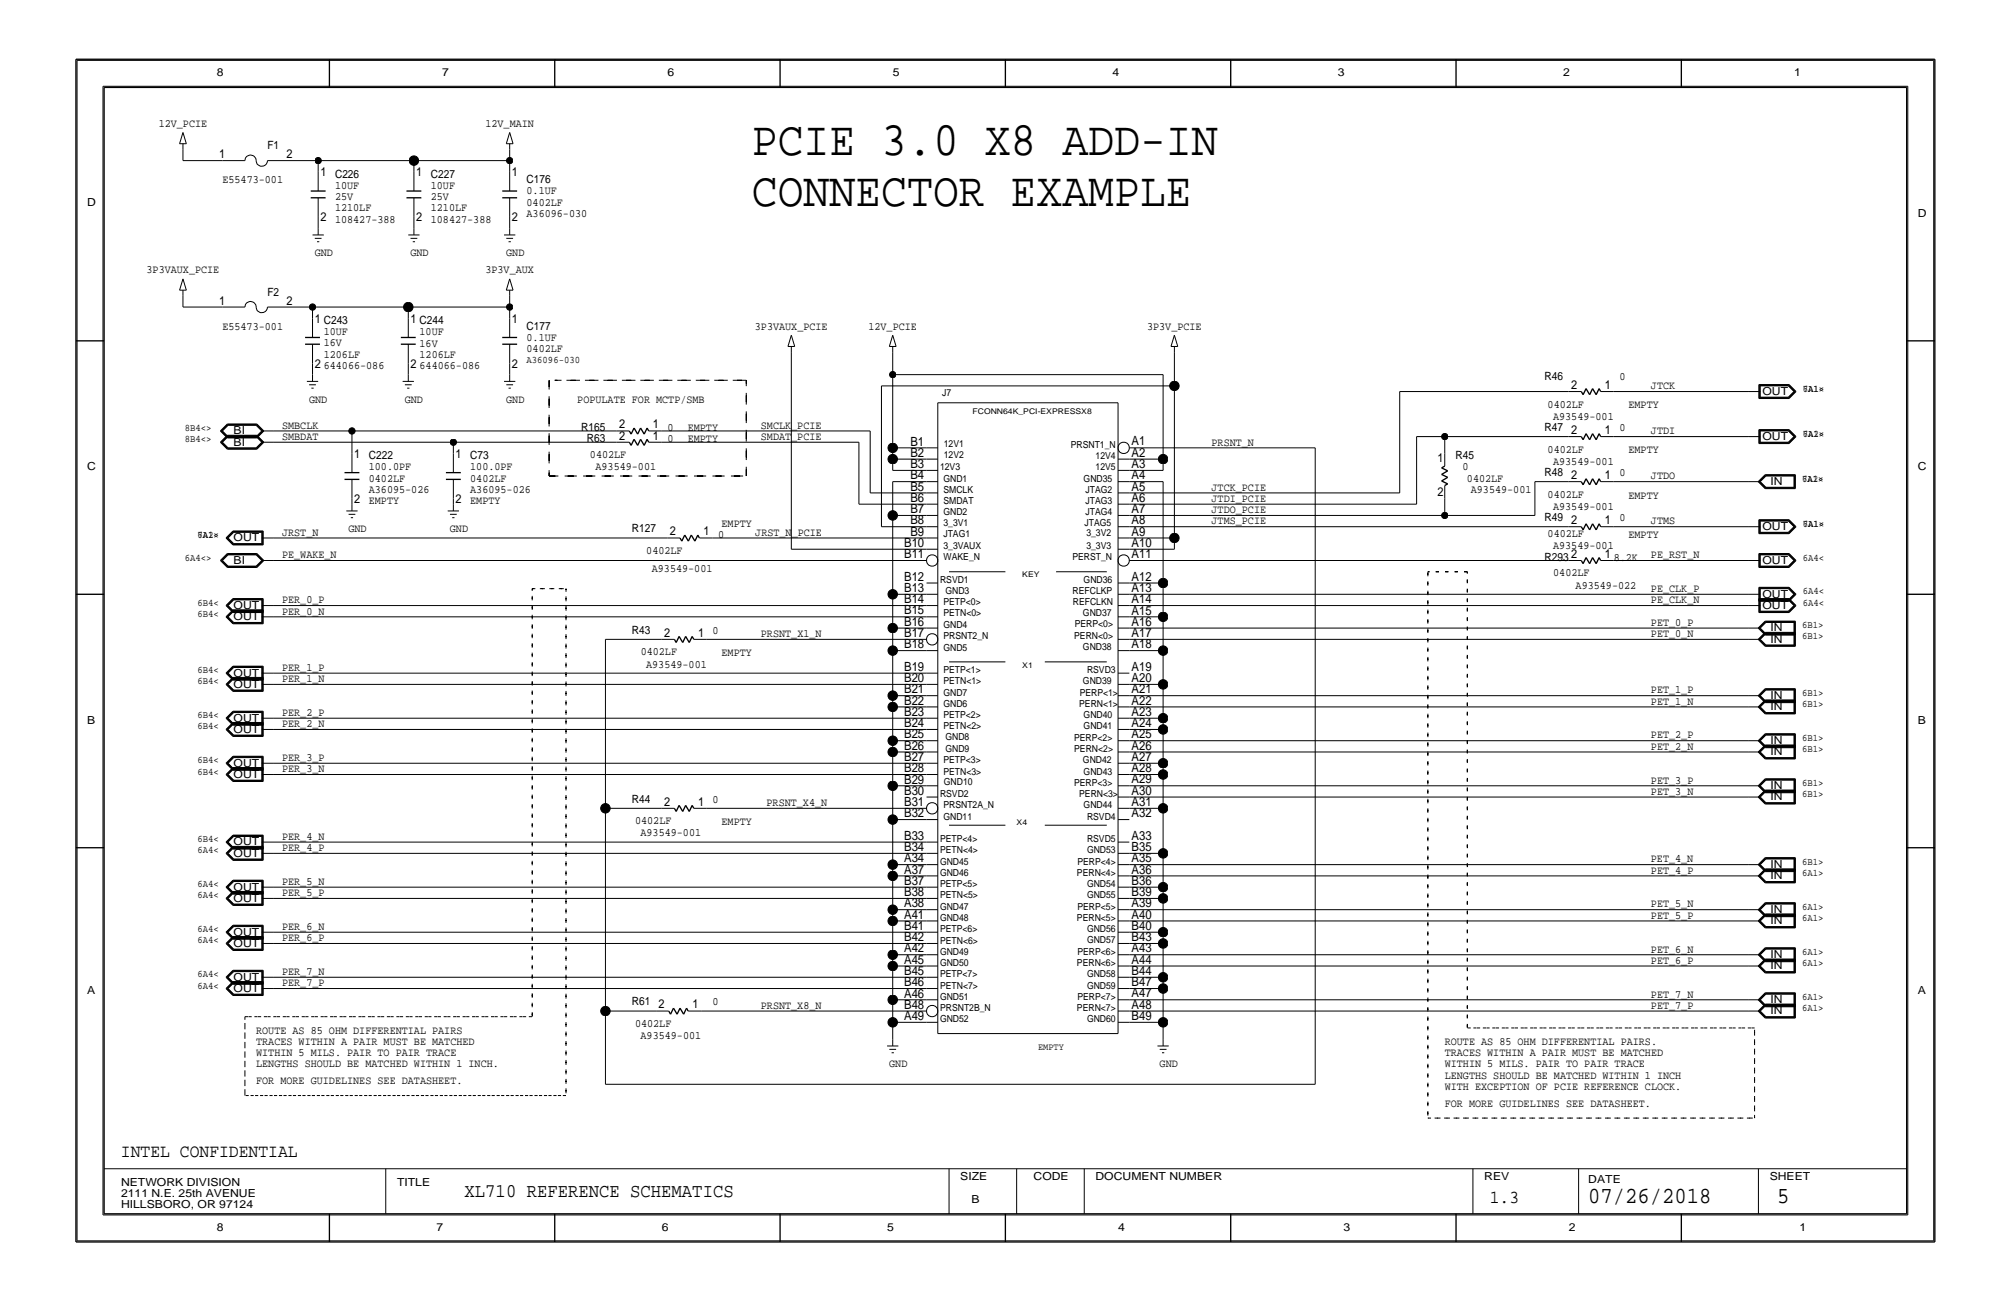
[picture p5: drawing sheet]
<svg xmlns="http://www.w3.org/2000/svg" width="432mm" height="279mm" viewBox="0 0 432 279" stroke-linecap="round" stroke-linejoin="round" font-family="sans-serif">
<defs><g id="words">
<g font-size="10.4">
<text x="161.4" y="33.3">PCIE 3.0 X8 ADD-IN</text>
<text x="161.4" y="44.2">CONNECTOR EXAMPLE</text>
</g>
<g font-size="4.9">
<text x="341" y="258.3">07/26/2018</text>
<text x="381.6" y="258.3">5</text>
</g>
<text font-size="4.2" x="99.8" y="257">XL710 REFERENCE SCHEMATICS</text>
<g font-size="3.9">
<text x="26" y="248.6">INTEL CONFIDENTIAL</text>
<text x="319.9" y="258.3">1.3</text>
</g>
<g font-size="2.7">
<text x="195.5" y="95.7">B1</text>
<text x="243" y="95.7">A1</text>
<text x="195.5" y="98.1">B2</text>
<text x="195.5" y="100.5">B3</text>
<text x="243" y="98.1">A2</text>
<text x="243" y="100.5">A3</text>
<text x="195.5" y="103">B4</text>
<text x="195.5" y="105.3">B5</text>
<text x="195.5" y="107.8">B6</text>
<text x="243" y="103">A4</text>
<text x="243" y="105.4">A5</text>
<text x="243" y="107.8">A6</text>
<text x="195.5" y="112.6">B8</text>
<text x="195.5" y="110.2">B7</text>
<text x="243" y="110.2">A7</text>
<text x="243" y="112.6">A8</text>
<text x="194.1" y="117.5">B10</text>
<text x="194.1" y="119.9">B11</text>
<text x="195.5" y="115">B9</text>
<text x="243" y="115">A9</text>
<text x="243" y="117.5">A10</text>
<text x="243" y="119.9">A11</text>
<text x="194.1" y="124.7">B12</text>
<text x="243" y="124.7">A12</text>
<text x="194.1" y="127.1">B13</text>
<text x="194.1" y="132">B15</text>
<text x="194.1" y="129.5">B14</text>
<text x="243" y="132">A15</text>
<text x="243" y="129.5">A14</text>
<text x="243" y="127.1">A13</text>
<text x="194.1" y="134.4">B16</text>
<text x="194.1" y="136.8">B17</text>
<text x="243" y="136.8">A17</text>
<text x="243" y="134.4">A16</text>
<text x="194.1" y="139.2">B18</text>
<text x="243" y="139.2">A18</text>
<text x="194.1" y="148.9">B21</text>
<text x="194.1" y="146.5">B20</text>
<text x="194.1" y="144.1">B19</text>
<text x="243" y="146.5">A20</text>
<text x="243" y="148.9">A21</text>
<text x="243" y="144">A19</text>
<text x="194.1" y="151.3">B22</text>
<text x="194.1" y="153.7">B23</text>
<text x="243" y="153.7">A23</text>
<text x="243" y="151.3">A22</text>
<text x="194.1" y="158.6">B25</text>
<text x="194.1" y="161">B26</text>
<text x="194.1" y="156.1">B24</text>
<text x="243" y="156.2">A24</text>
<text x="243" y="158.6">A25</text>
<text x="243" y="161">A26</text>
<text x="194.1" y="165.8">B28</text>
<text x="194.1" y="163.4">B27</text>
<text x="243" y="165.8">A28</text>
<text x="243" y="163.4">A27</text>
<text x="194.1" y="168.3">B29</text>
<text x="194.1" y="173.1">B31</text>
<text x="194.1" y="170.7">B30</text>
<text x="243" y="173.1">A31</text>
<text x="243" y="170.7">A30</text>
<text x="243" y="168.2">A29</text>
<text x="194.1" y="175.5">B32</text>
<text x="243" y="175.5">A32</text>
<text x="194.1" y="185.2">A34</text>
<text x="194.1" y="182.8">B34</text>
<text x="194.1" y="180.3">B33</text>
<text x="243" y="182.8">B35</text>
<text x="243" y="185.2">A35</text>
<text x="243" y="180.3">A33</text>
<text x="194.1" y="187.6">A37</text>
<text x="194.1" y="190">B37</text>
<text x="243" y="190">B36</text>
<text x="243" y="187.6">A36</text>
<text x="194.1" y="194.9">A38</text>
<text x="194.1" y="197.3">A41</text>
<text x="194.1" y="192.4">B38</text>
<text x="243" y="192.4">B39</text>
<text x="243" y="197.3">A40</text>
<text x="243" y="194.9">A39</text>
<text x="194.1" y="202.1">B42</text>
<text x="194.1" y="199.7">B41</text>
<text x="243" y="199.7">B40</text>
<text x="243" y="202.1">B43</text>
<text x="194.1" y="204.5">A42</text>
<text x="194.1" y="207">A45</text>
<text x="194.1" y="209.4">B45</text>
<text x="243" y="209.4">B44</text>
<text x="243" y="207">A44</text>
<text x="243" y="204.5">A43</text>
<text x="194.1" y="214.2">A46</text>
<text x="194.1" y="211.8">B46</text>
<text x="243" y="211.8">B47</text>
<text x="243" y="214.2">A47</text>
<text x="194.1" y="219.1">A49</text>
<text x="194.1" y="216.6">B48</text>
<text x="243" y="219.1">B49</text>
<text x="243" y="216.6">A48</text>
</g>
<g font-size="2.6">
<text x="47" y="34">1</text>
<text x="61.5" y="34">2</text>
<text x="68.8" y="37.9">1</text>
<text x="89.4" y="37.9">1</text>
<text x="109.9" y="37.9">1</text>
<text x="68.8" y="47.6">2</text>
<text x="89.4" y="47.6">2</text>
<text x="109.9" y="47.6">2</text>
<text x="47" y="65.5">1</text>
<text x="61.5" y="65.5">2</text>
<text x="67.6" y="69.3">1 C243</text>
<text x="88.2" y="69.3">1 C244</text>
<text x="109.9" y="69.3">1</text>
<text x="67.6" y="79">2</text>
<text x="88.2" y="79">2</text>
<text x="109.9" y="79">2</text>
<text x="337.4" y="83.5">2</text>
<text x="344.6" y="83.5">1</text>
<text x="132.9" y="94.4">2</text>
<text x="132.9" y="92">2</text>
<text x="140.2" y="94.4">1</text>
<text x="140.2" y="92">1</text>
<text x="337.4" y="93.2">2</text>
<text x="344.6" y="93.2">1</text>
<text x="76.1" y="98.4">1</text>
<text x="97.8" y="98.4">1</text>
<text x="308.7" y="99.2">1</text>
<text x="308.7" y="106.6">2</text>
<text x="337.4" y="102.9">2</text>
<text x="344.6" y="102.9">1</text>
<text x="76.1" y="108">2</text>
<text x="97.8" y="108">2</text>
<text x="337.4" y="112.5">2</text>
<text x="344.6" y="112.5">1</text>
<text x="143.8" y="115">2</text>
<text x="151.1" y="115">1</text>
<text x="337.4" y="119.8">2</text>
<text x="344.6" y="119.8">1</text>
<text x="142.6" y="136.7">2</text>
<text x="149.9" y="136.7">1</text>
<text x="142.6" y="173">2</text>
<text x="149.9" y="173">1</text>
<text x="141.4" y="216.6">2</text>
<text x="148.7" y="216.6">1</text>
</g>
<g font-size="2.4">
<text x="46.5" y="16.4">8</text>
<text x="94.9" y="16.4">7</text>
<text x="143.3" y="16.4">6</text>
<text x="191.7" y="16.4">5</text>
<text x="238.9" y="16.4">4</text>
<text x="287.2" y="16.4">3</text>
<text x="335.6" y="16.4">2</text>
<text x="385.2" y="16.4">1</text>
<text x="34.1" y="27.2">12V_PCIE</text>
<text x="104.2" y="27.2">12V_MAIN</text>
<text x="57.4" y="32.1">F1</text>
<text x="47.8" y="39.3">E55473-001</text>
<text x="71.9" y="40.5">10UF</text>
<text x="71.9" y="38.1">C226</text>
<text x="92.5" y="40.5">10UF</text>
<text x="92.5" y="38.1">C227</text>
<text x="113.1" y="41.8">0.1UF</text>
<text x="113.1" y="39.3">C176</text>
<text x="18.7" y="44.2">D</text>
<text x="71.9" y="47.8">108427-388</text>
<text x="71.9" y="45.4">1210LF</text>
<text x="71.9" y="43">25V</text>
<text x="92.5" y="47.8">108427-388</text>
<text x="92.5" y="45.4">1210LF</text>
<text x="92.5" y="43">25V</text>
<text x="113.1" y="46.6">A36096-030</text>
<text x="113.1" y="44.2">0402LF</text>
<text x="411.8" y="46.6">D</text>
<text x="31.5" y="58.7">3P3VAUX_PCIE</text>
<text x="67.6" y="55.1">GND</text>
<text x="88.1" y="55.1">GND</text>
<text x="104.2" y="58.7">3P3V_AUX</text>
<text x="108.7" y="55.1">GND</text>
<text x="57.4" y="63.5">F2</text>
<text x="47.8" y="70.8">E55473-001</text>
<text x="69.5" y="72">10UF</text>
<text x="90.1" y="72">10UF</text>
<text x="113.1" y="70.8">C177</text>
<text x="162.1" y="70.8">3P3VAUX_PCIE</text>
<text x="186.5" y="70.8">12V_PCIE</text>
<text x="246.3" y="70.8">3P3V_PCIE</text>
<text x="69.5" y="74.4">16V</text>
<text x="69.5" y="76.8">1206LF</text>
<text x="90.1" y="76.8">1206LF</text>
<text x="90.1" y="74.4">16V</text>
<text x="113.1" y="73.2">0.1UF</text>
<text x="113.1" y="75.6">0402LF</text>
<text x="69.5" y="79.2">644066-086</text>
<text x="90.1" y="79.2">644066-086</text>
<text x="331.6" y="81.7">R46</text>
<text x="347.7" y="81.7">0</text>
<text x="354.5" y="83.6">JTCK</text>
<text x="66.4" y="86.5">GND</text>
<text x="86.9" y="86.5">GND</text>
<text x="108.7" y="86.5">GND</text>
<text x="124" y="86.5">POPULATE FOR MCTP/SMB</text>
<text x="332.3" y="87.5">0402LF</text>
<text x="349.7" y="87.7">EMPTY</text>
<text x="378.4" y="84.8">OUT</text>
<text x="50.2" y="95.7">BI</text>
<text x="50.2" y="93.3">BI</text>
<text x="60.6" y="92.1">SMBCLK</text>
<text x="60.6" y="94.5">SMBDAT</text>
<text x="124.8" y="92.6">R165</text>
<text x="126" y="95">R63</text>
<text x="143.3" y="95">0</text>
<text x="143.3" y="92.6">0</text>
<text x="147.7" y="95">EMPTY</text>
<text x="147.7" y="92.5">EMPTY</text>
<text x="163.4" y="94.5">SMDAT_PCIE</text>
<text x="163.4" y="92.1">SMCLK_PCIE</text>
<text x="260.1" y="95.7">PRSNT_N</text>
<text x="331.6" y="92.6">R47</text>
<text x="333.5" y="90.1">A93549-001</text>
<text x="347.7" y="92.6">0</text>
<text x="354.5" y="93.3">JTDI</text>
<text x="378.4" y="94.5">OUT</text>
<text x="18.7" y="101">C</text>
<text x="79.2" y="101">100.0PF</text>
<text x="79.2" y="98.6">C222</text>
<text x="101" y="101">100.0PF</text>
<text x="101" y="98.6">C73</text>
<text x="126.7" y="98.4">0402LF</text>
<text x="127.9" y="101">A93549-001</text>
<text x="312.5" y="98.6">R45</text>
<text x="314" y="101">0</text>
<text x="332.3" y="97.2">0402LF</text>
<text x="333.5" y="99.8">A93549-001</text>
<text x="349.7" y="97.4">EMPTY</text>
<text x="411.8" y="101">C</text>
<text x="79.2" y="103.4">0402LF</text>
<text x="79.2" y="105.9">A36095-026</text>
<text x="101" y="105.9">A36095-026</text>
<text x="101" y="103.4">0402LF</text>
<text x="260.1" y="105.4">JTCK_PCIE</text>
<text x="260.1" y="107.8">JTDI_PCIE</text>
<text x="315" y="103.4">0402LF</text>
<text x="315.8" y="105.9">A93549-001</text>
<text x="331.6" y="102.2">R48</text>
<text x="332.3" y="106.9">0402LF</text>
<text x="347.7" y="102.2">0</text>
<text x="349.7" y="107.1">EMPTY</text>
<text x="354.5" y="103">JTDO</text>
<text x="380.1" y="104.2">IN</text>
<text x="79.2" y="108.3">EMPTY</text>
<text x="101" y="108.3">EMPTY</text>
<text x="154.9" y="113.1">EMPTY</text>
<text x="260.1" y="112.6">JTMS_PCIE</text>
<text x="260.1" y="110.2">JTDO_PCIE</text>
<text x="331.6" y="111.9">R49</text>
<text x="333.5" y="109.5">A93549-001</text>
<text x="347.7" y="111.9">0</text>
<text x="354.5" y="112.6">JTMS</text>
<text x="378.4" y="113.8">OUT</text>
<text x="50.2" y="116.3">OUT</text>
<text x="60.6" y="115">JRST_N</text>
<text x="60.6" y="119.9">PE_WAKE_N</text>
<text x="74.8" y="114.3">GND</text>
<text x="96.6" y="114.3">GND</text>
<text x="135.7" y="114.3">R127</text>
<text x="138.8" y="119">0402LF</text>
<text x="154.2" y="115.5">0</text>
<text x="162.2" y="115">JRST_N_PCIE</text>
<text x="332.3" y="115.3">0402LF</text>
<text x="333.5" y="118">A93549-001</text>
<text x="349.7" y="115.5">EMPTY</text>
<text x="354.5" y="119.9">PE_RST_N</text>
<text x="50.2" y="121.1">BI</text>
<text x="140" y="122.8">A93549-001</text>
<text x="331.6" y="120.4">R293</text>
<text x="333.5" y="123.8">0402LF</text>
<text x="346.5" y="120.4">8.2K</text>
<text x="378.4" y="121.1">OUT</text>
<text x="50.2" y="130.8">OUT</text>
<text x="60.6" y="132">PER_0_N</text>
<text x="60.6" y="129.6">PER_0_P</text>
<text x="338.3" y="126.4">A93549-022</text>
<text x="354.5" y="129.6">PE_CLK_N</text>
<text x="354.5" y="127.1">PE_CLK_P</text>
<text x="378.4" y="130.8">OUT</text>
<text x="378.4" y="128.4">OUT</text>
<text x="50.2" y="133.2">OUT</text>
<text x="135.7" y="136.1">R43</text>
<text x="153" y="136.1">0</text>
<text x="163.4" y="136.8">PRSNT_X1_N</text>
<text x="354.5" y="136.8">PET_0_N</text>
<text x="354.5" y="134.4">PET_0_P</text>
<text x="380.1" y="135.6">IN</text>
<text x="137.6" y="140.7">0402LF</text>
<text x="138.7" y="143.4">A93549-001</text>
<text x="154.9" y="140.9">EMPTY</text>
<text x="380.1" y="138">IN</text>
<text x="50.2" y="147.7">OUT</text>
<text x="50.2" y="145.3">OUT</text>
<text x="60.6" y="146.5">PER_1_N</text>
<text x="60.6" y="144.1">PER_1_P</text>
<text x="354.5" y="148.9">PET_1_P</text>
<text x="18.7" y="155.4">B</text>
<text x="50.2" y="155">OUT</text>
<text x="60.6" y="153.8">PER_2_P</text>
<text x="354.5" y="151.3">PET_1_N</text>
<text x="380.1" y="152.5">IN</text>
<text x="380.1" y="150.1">IN</text>
<text x="411.8" y="155.4">B</text>
<text x="50.2" y="157.4">OUT</text>
<text x="60.6" y="156.2">PER_2_N</text>
<text x="354.5" y="158.6">PET_2_P</text>
<text x="354.5" y="161">PET_2_N</text>
<text x="380.1" y="159.8">IN</text>
<text x="50.2" y="167.1">OUT</text>
<text x="50.2" y="164.6">OUT</text>
<text x="60.6" y="163.4">PER_3_P</text>
<text x="60.6" y="165.8">PER_3_N</text>
<text x="380.1" y="162.2">IN</text>
<text x="135.7" y="172.4">R44</text>
<text x="153" y="172.4">0</text>
<text x="164.6" y="173.1">PRSNT_X4_N</text>
<text x="354.5" y="168.3">PET_3_P</text>
<text x="354.5" y="170.7">PET_3_N</text>
<text x="380.1" y="171.9">IN</text>
<text x="380.1" y="169.5">IN</text>
<text x="136.4" y="177">0402LF</text>
<text x="137.5" y="179.6">A93549-001</text>
<text x="154.9" y="177.2">EMPTY</text>
<text x="50.2" y="181.6">OUT</text>
<text x="50.2" y="184">OUT</text>
<text x="60.6" y="180.4">PER_4_N</text>
<text x="60.6" y="182.8">PER_4_P</text>
<text x="354.5" y="185.2">PET_4_N</text>
<text x="50.2" y="191.2">OUT</text>
<text x="60.6" y="190">PER_5_N</text>
<text x="354.5" y="187.6">PET_4_P</text>
<text x="380.1" y="188.8">IN</text>
<text x="380.1" y="186.4">IN</text>
<text x="50.2" y="193.7">OUT</text>
<text x="60.6" y="192.5">PER_5_P</text>
<text x="354.5" y="197.3">PET_5_P</text>
<text x="354.5" y="194.9">PET_5_N</text>
<text x="380.1" y="196.1">IN</text>
<text x="50.2" y="203.3">OUT</text>
<text x="50.2" y="200.9">OUT</text>
<text x="60.6" y="199.7">PER_6_N</text>
<text x="60.6" y="202.1">PER_6_P</text>
<text x="380.1" y="198.5">IN</text>
<text x="60.6" y="209.4">PER_7_N</text>
<text x="354.5" y="204.6">PET_6_N</text>
<text x="354.5" y="207">PET_6_P</text>
<text x="380.1" y="208.2">IN</text>
<text x="380.1" y="205.8">IN</text>
<text x="18.7" y="213.5">A</text>
<text x="50.2" y="213">OUT</text>
<text x="50.2" y="210.6">OUT</text>
<text x="60.6" y="211.8">PER_7_P</text>
<text x="135.7" y="215.9">R61</text>
<text x="153" y="215.9">0</text>
<text x="354.5" y="214.2">PET_7_N</text>
<text x="380.1" y="215.4">IN</text>
<text x="411.8" y="213.5">A</text>
<text x="55" y="222">ROUTE AS 85 OHM DIFFERENTIAL PAIRS</text>
<text x="136.4" y="220.6">0402LF</text>
<text x="163.4" y="216.6">PRSNT_X8_N</text>
<text x="354.5" y="216.7">PET_7_P</text>
<text x="380.1" y="217.9">IN</text>
<text x="55" y="226.8">WITHIN 5 MILS. PAIR TO PAIR TRACE</text>
<text x="55" y="224.4">TRACES WITHIN A PAIR MUST BE MATCHED</text>
<text x="137.5" y="223.2">A93549-001</text>
<text x="310.2" y="224.4">ROUTE AS 85 OHM DIFFERENTIAL PAIRS.</text>
<text x="310.2" y="226.8">TRACES WITHIN A PAIR MUST BE MATCHED</text>
<text x="55" y="232.9">FOR MORE GUIDELINES SEE DATASHEET.</text>
<text x="55" y="229.2">LENGTHS SHOULD BE MATCHED WITHIN 1 INCH.</text>
<text x="190.9" y="229.2">GND</text>
<text x="249" y="229.2">GND</text>
<text x="310.2" y="231.6">LENGTHS SHOULD BE MATCHED WITHIN 1 INCH</text>
<text x="310.2" y="229.2">WITHIN 5 MILS. PAIR TO PAIR TRACE</text>
<text x="310.2" y="237.7">FOR MORE GUIDELINES SEE DATASHEET.</text>
<text x="310.2" y="234.1">WITH EXCEPTION OF PCIE REFERENCE CLOCK.</text>
<text x="26" y="254.6">NETWORK DIVISION</text>
<text x="26" y="257">2111 N.E. 25th AVENUE</text>
<text x="85.2" y="254.6">TITLE</text>
<text x="206.2" y="253.4">SIZE</text>
<text x="221.9" y="253.4">CODE</text>
<text x="235.2" y="253.4">DOCUMENT NUMBER</text>
<text x="318.7" y="253.4">REV</text>
<text x="341" y="254">DATE</text>
<text x="380" y="253.4">SHEET</text>
<text x="26" y="259.5">HILLSBORO, OR 97124</text>
<text x="208.6" y="258.3">B</text>
<text x="46.5" y="264.3">8</text>
<text x="93.7" y="264.3">7</text>
<text x="142.1" y="264.3">6</text>
<text x="190.5" y="264.3">5</text>
<text x="240.1" y="264.3">4</text>
<text x="288.4" y="264.3">3</text>
<text x="336.8" y="264.3">2</text>
<text x="386.4" y="264.3">1</text>
</g>
<g font-size="2.1">
<text x="113.1" y="78">A36096-030</text>
<text x="202.3" y="85.2">J7</text>
<text x="387.1" y="84.1">7A1&gt;</text>
<text x="387.1" y="84.1">6A1&lt;</text>
<text x="39.7" y="92.6">8B4&lt;&gt;</text>
<text x="39.7" y="95">8B4&lt;&gt;</text>
<text x="387.1" y="93.8">7A2&gt;</text>
<text x="387.1" y="93.8">6A1&lt;</text>
<text x="201.8" y="101">12V3</text>
<text x="202.7" y="96">12V1</text>
<text x="202.7" y="98.5">12V2</text>
<text x="229.9" y="96.2">PRSNT1_N</text>
<text x="235.3" y="98.6">12V4</text>
<text x="235.3" y="101">12V5</text>
<text x="202.6" y="103.4">GND1</text>
<text x="202.6" y="105.9">SMCLK</text>
<text x="232.7" y="103.4">GND35</text>
<text x="233.1" y="105.9">JTAG2</text>
<text x="386.9" y="103.4">6A1&gt;</text>
<text x="386.9" y="103.4">7A2&lt;</text>
<text x="202.6" y="108.3">SMDAT</text>
<text x="202.6" y="110.7">GND2</text>
<text x="202.6" y="113">3_3V1</text>
<text x="232.8" y="113">JTAG5</text>
<text x="233.1" y="108.3">JTAG3</text>
<text x="233.1" y="110.7">JTAG4</text>
<text x="387.1" y="113.1">7A1&gt;</text>
<text x="387.1" y="113.1">6A1&lt;</text>
<text x="42.4" y="115.5">7A2&gt;</text>
<text x="42.4" y="115.5">6 1&lt;</text>
<text x="202.6" y="115.4">JTAG1</text>
<text x="202.6" y="117.8">3_3VAUX</text>
<text x="233.3" y="115.1">3_3V2</text>
<text x="233.3" y="117.8">3_3V3</text>
<text x="39.7" y="120.4">6A4&lt;&gt;</text>
<text x="201.8" y="125.2">RSVD1</text>
<text x="202.6" y="120.2">WAKE_N</text>
<text x="230.3" y="120.2">PERST_N</text>
<text x="232.7" y="125.2">GND36</text>
<text x="387.1" y="120.4">6A4&lt;</text>
<text x="42.4" y="130">6B4&lt;</text>
<text x="202.6" y="129.9">PETP&lt;0&gt;</text>
<text x="203" y="127.5">GND3</text>
<text x="230.3" y="127.6">REFCLKP</text>
<text x="230.4" y="130">REFCLKN</text>
<text x="387.1" y="130">6A4&lt;</text>
<text x="387.1" y="127.6">6A4&lt;</text>
<text x="42.4" y="132.5">6B4&lt;</text>
<text x="202.6" y="132.3">PETN&lt;0&gt;</text>
<text x="202.6" y="134.9">GND4</text>
<text x="202.6" y="137.3">PRSNT2_N</text>
<text x="230.7" y="137.2">PERN&lt;0&gt;</text>
<text x="230.8" y="134.7">PERP&lt;0&gt;</text>
<text x="232.5" y="132.4">GND37</text>
<text x="386.9" y="137.3">6B1&gt;</text>
<text x="386.9" y="134.9">6B1&gt;</text>
<text x="202.6" y="139.7">GND5</text>
<text x="232.5" y="139.6">GND38</text>
<text x="42.4" y="147">6B4&lt;</text>
<text x="42.4" y="144.6">6B4&lt;</text>
<text x="202.6" y="144.5">PETP&lt;1&gt;</text>
<text x="202.6" y="146.9">PETN&lt;1&gt;</text>
<text x="202.6" y="149.4">GND7</text>
<text x="231.8" y="149.4">PERP&lt;1&gt;</text>
<text x="232.5" y="146.9">GND39</text>
<text x="233.4" y="144.6">RSVD3</text>
<text x="386.9" y="149.4">6B1&gt;</text>
<text x="42.4" y="154.2">6B4&lt;</text>
<text x="202.6" y="151.8">GND6</text>
<text x="202.6" y="154.1">PETP&lt;2&gt;</text>
<text x="231.7" y="151.8">PERN&lt;1&gt;</text>
<text x="232.7" y="154.2">GND40</text>
<text x="386.9" y="151.8">6B1&gt;</text>
<text x="42.4" y="156.7">6B4&lt;</text>
<text x="202.6" y="156.6">PETN&lt;2&gt;</text>
<text x="203" y="159">GND8</text>
<text x="203" y="161.4">GND9</text>
<text x="230.6" y="159.1">PERP&lt;2&gt;</text>
<text x="230.7" y="161.4">PERN&lt;2&gt;</text>
<text x="232.7" y="156.7">GND41</text>
<text x="386.9" y="159.1">6B1&gt;</text>
<text x="386.9" y="161.5">6B1&gt;</text>
<text x="42.4" y="163.9">6B4&lt;</text>
<text x="42.4" y="166.3">6B4&lt;</text>
<text x="202.6" y="163.8">PETP&lt;3&gt;</text>
<text x="202.6" y="166.3">PETN&lt;3&gt;</text>
<text x="232.5" y="163.8">GND42</text>
<text x="232.7" y="166.3">GND43</text>
<text x="201.8" y="171.2">RSVD2</text>
<text x="202.6" y="173.6">PRSNT2A_N</text>
<text x="202.7" y="168.7">GND10</text>
<text x="230.6" y="168.8">PERP&lt;3&gt;</text>
<text x="231.7" y="171.2">PERN&lt;3&gt;</text>
<text x="232.7" y="173.6">GND44</text>
<text x="386.9" y="168.8">6B1&gt;</text>
<text x="387" y="171.2">6B1&gt;</text>
<text x="202.6" y="176">GND11</text>
<text x="233.4" y="176">RSVD4</text>
<text x="42.4" y="183.3">6A4&lt;</text>
<text x="42.4" y="180.8">6B4&lt;</text>
<text x="201.8" y="180.9">PETP&lt;4&gt;</text>
<text x="201.8" y="183.3">PETN&lt;4&gt;</text>
<text x="201.8" y="185.7">GND45</text>
<text x="231.3" y="185.7">PERP&lt;4&gt;</text>
<text x="233.4" y="180.9">RSVD5</text>
<text x="233.4" y="183.3">GND53</text>
<text x="386.9" y="185.7">6B1&gt;</text>
<text x="42.4" y="190.5">6A4&lt;</text>
<text x="201.8" y="188.1">GND46</text>
<text x="201.8" y="190.5">PETP&lt;5&gt;</text>
<text x="231.2" y="188.1">PERN&lt;4&gt;</text>
<text x="233.4" y="190.5">GND54</text>
<text x="386.9" y="188.1">6A1&gt;</text>
<text x="42.4" y="192.9">6A4&lt;</text>
<text x="201.8" y="192.9">PETN&lt;5&gt;</text>
<text x="201.8" y="195.4">GND47</text>
<text x="201.8" y="197.8">GND48</text>
<text x="231.2" y="197.8">PERN&lt;5&gt;</text>
<text x="231.3" y="195.4">PERP&lt;5&gt;</text>
<text x="233.4" y="192.9">GND55</text>
<text x="386.9" y="197.8">6A1&gt;</text>
<text x="386.9" y="195.4">6A1&gt;</text>
<text x="42.4" y="200.2">6A4&lt;</text>
<text x="42.4" y="202.6">6A4&lt;</text>
<text x="201.8" y="200.2">PETP&lt;6&gt;</text>
<text x="201.8" y="202.6">PETN&lt;6&gt;</text>
<text x="233.4" y="200.2">GND56</text>
<text x="233.4" y="202.6">GND57</text>
<text x="42.4" y="209.9">6A4&lt;</text>
<text x="201.8" y="205">GND49</text>
<text x="201.8" y="207.5">GND50</text>
<text x="201.8" y="209.9">PETP&lt;7&gt;</text>
<text x="231.2" y="207.5">PERN&lt;6&gt;</text>
<text x="231.3" y="205">PERP&lt;6&gt;</text>
<text x="233.4" y="209.9">GND58</text>
<text x="386.9" y="205">6A1&gt;</text>
<text x="386.9" y="207.5">6A1&gt;</text>
<text x="42.4" y="212.3">6A4&lt;</text>
<text x="201.8" y="212.3">PETN&lt;7&gt;</text>
<text x="201.8" y="214.7">GND51</text>
<text x="231.3" y="214.7">PERP&lt;7&gt;</text>
<text x="233.4" y="212.3">GND59</text>
<text x="386.9" y="214.7">6A1&gt;</text>
<text x="201.8" y="219.6">GND52</text>
<text x="201.8" y="217.1">PRSNT2B_N</text>
<text x="231.2" y="217.1">PERN&lt;7&gt;</text>
<text x="233.4" y="219.6">GND60</text>
<text x="386.9" y="217.1">6A1&gt;</text>
<text x="222.9" y="225.5">EMPTY</text>
</g>
<g font-size="1.7">
<text x="208.8" y="88.9">FCONN64K_PCI-EXPRESSX8</text>
<text x="219.5" y="124">KEY</text>
<text x="219.5" y="143.4">X1</text>
<text x="218.3" y="177.2">X4</text>
</g>
</g></defs>
<g fill="none" stroke="#000" stroke-width=".21">
<path d="M16.5 13v253.5zM16.5 13h398.7zM22.1 18.5v242.4zM22.1 18.5h387.5zM409.6 18.5v242.4zM415.2 13v253.5zM38.6 30.9h1.4zM39.3 28.4l-.7 2.5zM39.3 34.5h8.5zM39.3 32.1v2.4zM39.3 28.4l.7 2.5zM39.3 30.9v1.2z"/>
<path d="M47.8 34.5h4.8zM52.6 34.5a1.25 1.25 0 0 1 1.4-1.2 1.25 1.25 0 0 1 1.1 1.6 1.21 1.21 0 0 0 1.3 .8 1.21 1.21 0 0 0 1-1.2M57.4 34.5h4.9zM62.3 34.5h6zM68.3 34.5h20.6zM68.3 34.5v2.4zM68.3 36.9v4.1zM88.9 34.5h20.5zM88.9 34.5v2.4zM88.9 36.9v4.1zM108.7 30.9h1.5zM109.4 28.4l-.7 2.5z"/>
<path d="M109.4 34.5v2.4zM109.4 32.1v2.4zM109.4 36.9v4.1zM109.4 30.9v1.2zM109.4 28.4l.8 2.5zM39.3 59.9l-.7 2.4zM39.3 59.9l.7 2.4zM67.1 50.5h2.4zM67.6 51.2h1.4zM68.1 51.9h.5zM68.3 46.6v2.4zM68.3 49v1.5z"/>
<path d="M68.3 42.5v4.1zM87.7 50.5h2.4zM88.2 51.2h1.4zM88.6 51.9h.5zM88.9 46.6v2.4zM88.9 49v1.5zM88.9 42.5v4.1zM108.2 50.5h2.4zM108.7 51.2h1.5zM109.2 51.9h.5zM109.4 59.9l-.7 2.4zM109.4 46.6v2.4z"/>
<path d="M109.4 59.9l.8 2.4zM109.4 49v1.5zM109.4 42.5v4.1zM38.6 62.3h1.4zM39.3 65.9h8.5zM39.3 63.5v2.4zM39.3 62.3v1.2zM47.8 65.9h4.8zM52.6 65.9a1.25 1.25 0 0 1 1.4-1.1 1.25 1.25 0 0 1 1.1 1.5 1.21 1.21 0 0 0 1.3 .8 1.21 1.21 0 0 0 1-1.2M57.4 65.9h4.9zM62.3 65.9h4.8zM67.1 65.9h20.6z"/>
<path d="M67.1 78v2.5zM67.1 65.9v2.5zM67.1 73.9v4.1zM67.1 68.4v4.1zM87.7 78v2.5zM87.7 65.9v2.5zM87.7 73.9v4.1zM87.7 68.4v4.1zM87.7 65.9h21.7zM108.7 62.3h1.5zM109.4 78v2.5zM109.4 65.9v2.5z"/>
<path d="M109.4 63.5v2.4zM109.4 73.9v4.1zM109.4 68.4v4.1zM109.4 62.3v1.2zM169.2 74.4h1.4zM169.9 72l-.7 2.4zM169.9 75.6v42.4zM169.9 74.4v1.2zM169.9 72l.7 2.4zM191 74.4h1.4zM191.7 72l-.7 2.4zM191.7 75.6v4.9z"/>
<path d="M191.7 72l.7 2.4zM191.7 74.4v1.2zM251.4 74.4h1.5zM252.2 72l-.8 2.4zM252.2 75.6v7.3zM252.2 72l.7 2.4zM252.2 74.4v1.2zM47.3 95l1.5-1.5zM47.3 92.6l1.5-1.5zM47.3 95l1.5 1.5zM47.3 92.6l1.5 1.5zM47.5 92.6l1.4-1.5z"/>
<path d="M47.5 95l1.4 1.4zM47.5 92.6l1.4 1.4zM47.6 95l1.3 1.3zM47.6 92.6l1.3 1.3zM47.6 95l1.3-1.3zM47.6 92.6l1.3-1.4zM47.8 95l1.2 1.2zM47.8 92.6l1.2 1.2zM47.8 95l1.2-1.2zM47.8 92.6l1.2-1.3zM48.8 93.5h6.4zM48.8 91.1h6.4z"/>
<path d="M48.8 96.5h6.4zM48.8 94.1h6.4zM48.9 93.6l-1.4 1.4zM48.9 96.4h6.2zM48.9 94h6.2zM48.9 93.6h6.2zM48.9 91.1h6.2zM48.9 96.3h6.2zM48.9 93.9h6.2zM48.9 93.7h6.2zM48.9 91.2h6.2zM49 93.8h6z"/>
<path d="M49 91.3h6zM49 96.2h6zM55 93.8l1.2 1.2zM55 91.3l1.2 1.3zM55 96.2l1.2-1.2zM55 93.8l1.2-1.2zM55.1 93.7l1.3 1.3zM55.1 91.2l1.3 1.4zM55.1 96.3l1.3-1.3zM55.1 93.9l1.3-1.3zM55.1 96.4l1.4-1.4zM55.1 94l1.4-1.4z"/>
<path d="M55.1 93.6l1.4 1.4zM55.1 91.1l1.4 1.5zM55.2 96.5l1.5-1.5zM55.2 94.1l1.5-1.5zM55.2 93.5l1.5 1.5zM55.2 91.1l1.5 1.5zM56.2 95h2.4zM56.2 92.6h2.4zM58.6 92.6h17zM58.6 95h38.7zM65.9 81.9h2.4zM66.4 82.6h1.4z"/>
<path d="M66.9 83.4h.4zM67.1 80.5v1.4zM75.6 92.6h56.8zM75.6 92.6v4.8zM75.6 97.4v4.1zM86.5 81.9h2.4zM86.9 82.6h1.5zM87.4 83.4h.5zM87.7 80.5v1.4zM97.3 95h35.1zM97.3 95v2.4zM97.3 97.4v4.1z"/>
<path d="M108.2 81.9h2.4zM108.7 82.6h1.5zM109.2 83.4h.5zM109.4 80.5v1.4zM132.4 92.6h2.7zM132.4 95h2.7zM139.3 92.6h2.8zM139.3 95h2.8zM142.1 95h42.3zM142.1 92.6h44.7zM184.4 95v13.3zM186.8 92.6v13.3z"/>
<path d="M189.3 82.9h62.9zM189.3 82.9v30.2zM191.7 80.5v15.7zM191.7 96.2v2.4zM191.7 96.2h7.2zM191.7 98.6v2.4zM191.7 98.6h7.2zM191.7 80.5h58zM198.9 96.2h2.5zM198.9 98.6h2.5zM201.4 86.5h38.7zM201.4 86.5v135.5z"/>
<path d="M240.1 86.5v135.5zM240.1 98.6h2.4zM242.5 98.6h7.2zM242.5 96.2h39.9zM249.7 80.5v18.1zM249.7 98.6v2.4zM252.2 82.9v32.6zM282.4 96.2v136.7zM300.5 84.1v21.8zM300.5 84.1h36.3zM304.2 93.8h6zM304.2 93.8v14.5z"/>
<path d="M310.2 93.8h26.6zM310.2 93.8v3.6zM310.2 97.4v2.7zM336.8 93.8h2.7zM336.8 84.1h2.7zM343.7 93.8h2.8zM343.7 84.1h2.8zM346.5 93.8h29zM346.5 84.1h29zM375.5 93.8h2.5zM375.5 84.1h2.5zM377.7 95.3h6.4z"/>
<path d="M377.7 92.3v3zM377.7 85.6h6.4zM377.7 82.6v3zM377.7 92.3h6.4zM377.7 82.6h6.4zM377.8 92.4h6.3zM377.8 82.7h6.3zM377.8 92.4v2.8zM377.8 95.2h6.3zM377.8 82.7v2.8zM377.8 85.5h6.3zM377.9 92.5v2.6z"/>
<path d="M377.9 95.1h6.1zM377.9 82.8v2.6zM377.9 85.4h6.1zM377.9 92.5h6.1zM377.9 82.8h6.1zM378 92.6h6zM378 82.9h6zM378 92.6v2.4zM378 95h6zM378 82.9v2.4zM378 85.3h6zM384 92.6l1.2 1.2z"/>
<path d="M384 82.9l1.2 1.2zM384 95l1.2-1.2zM384 85.3l1.2-1.2zM384 92.5l1.4 1.3zM384 82.8l1.4 1.3zM384 95.1l1.4-1.3zM384 85.4l1.4-1.3zM384.1 95.2l1.4-1.4zM384.1 85.5l1.4-1.4zM384.1 92.4l1.4 1.4zM384.1 82.7l1.4 1.4zM384.1 95.3l1.5-1.5z"/>
<path d="M384.1 85.6l1.5-1.5zM384.1 92.3l1.5 1.5zM384.1 82.6l1.5 1.5zM48.5 115.5l1.5-1.5zM48.5 115.5l1.5 1.5zM48.7 115.5l1.4-1.4zM48.7 115.5l1.4 1.4zM48.8 118.9h6.4zM48.8 115.5l1.3 1.3zM48.8 115.5l1.3-1.3zM48.9 119l-1.4 1.4zM48.9 119h6.2z"/>
<path d="M48.9 119.1h6.2zM49 115.5l1.2 1.2zM49 119.2h6zM49 115.5l1.2-1.2zM50 114h6.5zM50 117h6.5zM50.1 116.9h6.3zM50.1 114.1h6.3zM50.1 114.2h6.2zM50.1 116.8h6.2zM50.2 116.7h6zM50.2 114.3h6z"/>
<path d="M55 119.2l1.2 1.2zM55.1 119.1l1.3 1.3zM55.1 119l1.4 1.4zM55.2 118.9l1.5 1.5zM56.2 114.3v2.4zM56.2 115.5h2.4zM56.3 114.2v2.6zM56.4 114.1v2.8zM56.5 114v3zM58.6 115.5h84.7zM74.4 109.7h2.4zM74.8 110.5h1.5z"/>
<path d="M75.3 111.2h.5zM75.6 107.1v1.2zM75.6 108.3v1.4zM75.6 103v4.1zM96.1 109.7h2.5zM96.6 110.5h1.5zM97.1 111.2h.5zM97.3 107.1v1.2zM97.3 108.3v1.4zM97.3 103v4.1zM143.3 115.5h2.7zM150.2 115.5h2.8z"/>
<path d="M153 115.5h45.9zM169.9 118h29zM184.4 108.3h14.5zM186.8 105.9h12.1zM189.3 113.1h9.6zM191.7 110.7v16.9zM191.7 103.4v7.3zM191.7 110.7h7.2zM191.7 103.4h7.2zM191.7 101h7.2zM198.9 101h2.5zM198.9 103.4h2.5z"/>
<path d="M198.9 105.9h2.5zM198.9 108.3h2.5zM198.9 110.7h2.5zM198.9 113.1h2.5zM198.9 115.5h2.5zM198.9 118h2.5zM240.1 101h2.4zM240.1 103.4h2.4zM240.1 105.9h2.4zM240.1 108.3h2.4zM240.1 110.7h2.4zM240.1 113.1h2.4z"/>
<path d="M240.1 115.5h2.4zM240.1 118h2.4zM242.5 118h9.7zM242.5 115.5h9.7zM242.5 101h7.2zM242.5 113.1h94.3zM242.5 110.7h67.7zM242.5 105.9h58zM242.5 108.3h61.7zM242.5 103.4h7.2zM249.7 103.4v21.8zM252.2 115.5v2.5z"/>
<path d="M310.2 107.1v3.6zM310.2 104.3v2.8zM310.2 110.7h19.4zM329.6 103.4v7.3zM329.6 103.4h7.2zM336.8 113.1h2.7zM336.8 103.4h2.7zM343.7 113.1h2.8zM343.7 103.4h2.8zM346.5 113.1h29zM346.5 103.4h29zM375.5 113.1h2.5z"/>
<path d="M375.5 103.4h2.5zM377.5 103.4l1.5-1.5zM377.5 103.4l1.5 1.5zM377.7 118.9v3zM377.7 114.6h6.4zM377.7 111.6v3zM377.7 103.4l1.4-1.4zM377.7 103.4l1.4 1.4zM377.7 118.9h6.4zM377.7 111.6h6.4zM377.8 119h6.3zM377.8 111.7h6.3z"/>
<path d="M377.8 119v2.8zM377.8 111.7v2.8zM377.8 114.5h6.3zM377.8 103.4l1.3 1.3zM377.8 103.4l1.3-1.3zM377.9 119.1v2.6zM377.9 111.8v2.6zM377.9 114.4h6.1zM377.9 119.1h6.1zM377.9 111.8h6.1zM378 103.4l1.2 1.2zM378 119.2h6z"/>
<path d="M378 111.9h6zM378 119.2v2.4zM378 111.9v2.4zM378 114.3h6zM378 103.4l1.2-1.2zM379 101.9h6.5zM379 104.9h6.5zM379.1 104.8h6.3zM379.1 102h6.3zM379.1 102.1h6.2zM379.1 104.7h6.2zM379.2 104.6h6z"/>
<path d="M379.2 102.2h6zM384 119.2l1.2 1.2zM384 111.9l1.2 1.2zM384 114.3l1.2-1.2zM384 119.1l1.4 1.3zM384 111.8l1.4 1.3zM384 114.4l1.4-1.3zM384.1 114.5l1.4-1.4zM384.1 119l1.4 1.4zM384.1 111.7l1.4 1.4zM384.1 114.6l1.5-1.5zM384.1 118.9l1.5 1.5z"/>
<path d="M384.1 111.6l1.5 1.5zM385.2 102.2v2.4zM385.3 102.1v2.6zM385.4 102v2.8zM385.5 101.9v3zM47.3 120.4l1.5-1.5zM47.3 120.4l1.5 1.5zM47.5 120.4l1.4 1.4zM47.6 120.4l1.3 1.3zM47.6 120.4l1.3-1.3zM47.8 120.4l1.2 1.2zM47.8 120.4l1.2-1.2z"/>
<path d="M48.5 132.5l1.5-1.5zM48.5 130l1.5-1.5zM48.5 132.5l1.5 1.5zM48.5 130l1.5 1.5zM48.7 132.5l1.4-1.4zM48.7 130l1.4-1.4zM48.7 132.5l1.4 1.4zM48.7 130l1.4 1.5zM48.8 132.5l1.3 1.3zM48.8 130l1.3 1.4zM48.8 132.5l1.3-1.3zM48.8 130l1.3-1.3z"/>
<path d="M48.8 121.9h6.4zM48.9 121.8h6.2zM48.9 121.7h6.2zM49 132.5l1.2 1.2zM49 130l1.2 1.3zM49 132.5l1.2-1.2zM49 130l1.2-1.2zM49 121.6h6zM50 131h6.5zM50 128.5h6.5zM50 134h6.5zM50 131.5h6.5z"/>
<path d="M50.1 133.9h6.3zM50.1 131.5h6.3zM50.1 131.1h6.3zM50.1 128.6h6.3zM50.1 131.2h6.2zM50.1 128.7h6.2zM50.1 133.8h6.2zM50.1 131.4h6.2zM50.2 133.7h6zM50.2 131.3h6zM50.2 128.8h6zM55 121.6l1.2-1.2z"/>
<path d="M55.1 121.7l1.3-1.3zM55.2 121.9l1.5-1.5zM56.2 131.3v2.4zM56.2 128.8v2.5zM56.2 132.5h2.4zM56.2 130h2.4zM56.2 120.4h2.4zM56.3 131.2v2.6zM56.3 128.7v2.7zM56.4 131.1v2.8zM56.4 128.6v2.9zM56.5 120.4l-1.4 1.4z"/>
<path d="M56.5 131v3zM56.5 128.5v3zM58.6 132.5h140.3zM58.6 130h140.3zM58.6 120.4h140.3zM130 137.3v36.3zM130 137.3h12.1zM142.1 137.3h2.7zM149 137.3h2.8zM151.8 137.3h47.1zM191.7 139.7v9.7zM191.7 139.7h7.2z"/>
<path d="M191.7 134.9v4.8zM191.7 127.6v7.3zM191.7 134.9h7.2zM191.7 127.6h7.2zM198.9 125.2h2.5zM198.9 127.6h2.5zM198.9 130h2.5zM198.9 132.5h2.5zM198.9 134.9h2.5zM198.9 139.7h2.5zM203.8 122.8h12.1zM226.8 122.8h10.8z"/>
<path d="M240.1 125.2h2.4zM240.1 127.6h2.4zM240.1 130h2.4zM240.1 132.5h2.4zM240.1 134.9h2.4zM240.1 137.3h2.4zM240.1 139.7h2.4zM242.5 120.4h94.3zM242.5 130h133zM242.5 127.6h133zM242.5 134.9h133zM242.5 137.3h133z"/>
<path d="M242.5 139.7h7.2zM242.5 132.5h7.2zM242.5 125.2h7.2zM249.7 139.7v7.3zM249.7 132.5v7.2zM249.7 125.2v7.3zM336.8 120.4h2.7zM343.7 120.4h2.8zM346.5 120.4h29zM375.5 137.3h2.5zM375.5 134.9h2.5zM375.5 130h2.5z"/>
<path d="M375.5 127.6h2.5zM375.5 120.4h2.5zM377.5 137.3l1.5-1.5zM377.5 134.9l1.5-1.5zM377.5 137.3l1.5 1.5zM377.5 134.9l1.5 1.5zM377.7 137.3l1.4-1.4zM377.7 134.9l1.4-1.4zM377.7 131.5h6.4zM377.7 128.5v3zM377.7 129.1h6.4zM377.7 126.1v3z"/>
<path d="M377.7 121.9h6.4zM377.7 137.3l1.4 1.4zM377.7 134.9l1.4 1.4zM377.7 128.5h6.4zM377.7 126.1h6.4zM377.8 128.6h6.3zM377.8 126.2h6.3zM377.8 128.6v2.9zM377.8 131.5h6.3zM377.8 126.2v2.8zM377.8 129h6.3zM377.8 121.8h6.3z"/>
<path d="M377.8 137.3l1.3 1.3zM377.8 134.9l1.3 1.3zM377.8 137.3l1.3-1.3zM377.8 134.9l1.3-1.3zM377.9 128.7v2.7zM377.9 131.4h6.1zM377.9 126.3v2.6zM377.9 128.9h6.1zM377.9 121.7h6.1zM377.9 128.7h6.1zM377.9 126.3h6.1zM378 137.3l1.2 1.2z"/>
<path d="M378 134.9l1.2 1.2zM378 128.8h6zM378 126.4h6zM378 137.3l1.2-1.2zM378 134.9l1.2-1.2zM378 128.8v2.5zM378 131.3h6zM378 126.4v2.4zM378 121.6h6zM379 135.8h6.5zM379 133.4h6.5zM379 138.8h6.5z"/>
<path d="M379 136.4h6.5zM379.1 138.7h6.3zM379.1 136.3h6.3zM379.1 135.9h6.3zM379.1 133.5h6.3zM379.1 136h6.2zM379.1 133.6h6.2zM379.1 138.6h6.2zM379.1 136.2h6.2zM379.2 138.5h6zM379.2 136.1h6zM379.2 133.7h6z"/>
<path d="M384 128.8l1.2 1.2zM384 126.4l1.2 1.2zM384 131.3l1.2-1.3zM384 128.8l1.2-1.2zM384 121.6l1.2-1.2zM384 128.7l1.4 1.3zM384 126.3l1.4 1.3zM384 131.4l1.4-1.4zM384 128.9l1.4-1.3zM384 121.7l1.4-1.3zM384.1 131.5l1.4-1.5zM384.1 129l1.4-1.4z"/>
<path d="M384.1 121.8l1.4-1.4zM384.1 128.6l1.4 1.4zM384.1 126.2l1.4 1.4zM384.1 131.5l1.5-1.5zM384.1 129.1l1.5-1.5zM384.1 121.9l1.5-1.5zM384.1 128.5l1.5 1.5zM384.1 126.1l1.5 1.5zM385.2 136.1v2.4zM385.2 133.7v2.4zM385.3 136v2.6zM385.3 133.6v2.6z"/>
<path d="M385.4 135.9v2.8zM385.4 133.5v2.8zM385.5 135.8v3zM385.5 133.4v3zM48.5 156.7l1.5-1.5zM48.5 154.2l1.5-1.5zM48.5 147l1.5-1.5zM48.5 144.6l1.5-1.5zM48.5 156.7l1.5 1.5zM48.5 154.2l1.5 1.5zM48.5 147l1.5 1.5zM48.5 144.6l1.5 1.5z"/>
<path d="M48.7 156.7l1.4-1.4zM48.7 154.2l1.4-1.4zM48.7 147l1.4-1.4zM48.7 144.6l1.4-1.4zM48.7 156.7l1.4 1.4zM48.7 154.2l1.4 1.4zM48.7 147l1.4 1.4zM48.7 144.6l1.4 1.4zM48.8 156.7l1.3 1.3zM48.8 154.2l1.3 1.3zM48.8 147l1.3 1.3zM48.8 144.6l1.3 1.3z"/>
<path d="M48.8 156.7l1.3-1.3zM48.8 154.2l1.3-1.3zM48.8 147l1.3-1.3zM48.8 144.6l1.3-1.3zM49 156.7l1.2 1.2zM49 154.2l1.2 1.2zM49 147l1.2 1.2zM49 144.6l1.2 1.2zM49 156.7l1.2-1.3zM49 154.2l1.2-1.2zM49 147l1.2-1.2zM49 144.6l1.2-1.2z"/>
<path d="M50 155.2h6.5zM50 152.7h6.5zM50 145.5h6.5zM50 143.1h6.5zM50 158.2h6.5zM50 155.7h6.5zM50 148.5h6.5zM50 146.1h6.5zM50.1 158.1h6.3zM50.1 155.6h6.3zM50.1 148.4h6.3zM50.1 146h6.3z"/>
<path d="M50.1 155.3h6.3zM50.1 152.8h6.3zM50.1 145.6h6.3zM50.1 143.2h6.3zM50.1 155.4h6.2zM50.1 152.9h6.2zM50.1 145.7h6.2zM50.1 143.3h6.2zM50.1 158h6.2zM50.1 155.5h6.2zM50.1 148.3h6.2zM50.1 145.9h6.2z"/>
<path d="M50.2 157.9h6zM50.2 155.4h6zM50.2 148.2h6zM50.2 145.8h6zM50.2 153h6zM50.2 143.4h6zM56.2 155.4v2.5zM56.2 153v2.4zM56.2 145.8v2.4zM56.2 143.4v2.4zM56.2 156.7h2.4zM56.2 154.2h2.4z"/>
<path d="M56.2 147h2.4zM56.2 144.6h2.4zM56.3 155.4v2.6zM56.3 152.9v2.6zM56.3 145.7v2.6zM56.3 143.3v2.6zM56.4 155.3v2.8zM56.4 152.8v2.8zM56.4 145.6v2.8zM56.4 143.2v2.8zM56.5 155.2v3zM56.5 152.7v3z"/>
<path d="M56.5 145.5v3zM56.5 143.1v3zM58.6 144.6h140.3zM58.6 156.7h140.3zM58.6 147h140.3zM58.6 154.2h140.3zM191.7 159.1v2.4zM191.7 151.8v7.3zM191.7 159.1h7.2zM191.7 151.8h7.2zM191.7 149.4v2.4zM191.7 149.4h7.2z"/>
<path d="M198.9 144.6h2.5zM198.9 147h2.5zM198.9 149.4h2.5zM198.9 151.8h2.5zM198.9 154.2h2.5zM198.9 156.7h2.5zM198.9 159.1h2.5zM203.8 142.1h12.1zM224.3 142.1h13.3zM240.1 144.6h2.4zM240.1 147h2.4zM240.1 149.4h2.4z"/>
<path d="M240.1 151.8h2.4zM240.1 154.2h2.4zM240.1 156.7h2.4zM240.1 159.1h2.4zM242.5 159.1h133zM242.5 156.7h7.2zM242.5 154.2h7.2zM242.5 151.8h133zM242.5 149.4h133zM242.5 147h7.2zM249.7 156.7v7.2zM249.7 154.2v2.5z"/>
<path d="M249.7 147v7.2zM375.5 159.1h2.5zM375.5 151.8h2.5zM375.5 149.4h2.5zM377.5 159.1l1.5-1.5zM377.5 151.8l1.5-1.5zM377.5 149.4l1.5-1.5zM377.5 159.1l1.5 1.5zM377.5 151.8l1.5 1.5zM377.5 149.4l1.5 1.5zM377.7 159.1l1.4-1.4zM377.7 151.8l1.4-1.4z"/>
<path d="M377.7 149.4l1.4-1.4zM377.7 159.1l1.4 1.4zM377.7 151.8l1.4 1.4zM377.7 149.4l1.4 1.4zM377.8 159.1l1.3 1.3zM377.8 151.8l1.3 1.3zM377.8 149.4l1.3 1.3zM377.8 159.1l1.3-1.3zM377.8 151.8l1.3-1.3zM377.8 149.4l1.3-1.3zM378 159.1l1.2 1.2zM378 151.8l1.2 1.2z"/>
<path d="M378 149.4l1.2 1.2zM378 159.1l1.2-1.2zM378 151.8l1.2-1.2zM378 149.4l1.2-1.2zM379 160h6.5zM379 157.6h6.5zM379 150.3h6.5zM379 147.9h6.5zM379 153.3h6.5zM379 150.9h6.5zM379.1 153.2h6.3zM379.1 150.8h6.3z"/>
<path d="M379.1 157.7h6.3zM379.1 150.4h6.3zM379.1 148h6.3zM379.1 157.8h6.2zM379.1 150.5h6.2zM379.1 148.1h6.2zM379.1 153.1h6.2zM379.1 150.7h6.2zM379.2 153h6zM379.2 150.6h6zM379.2 157.9h6zM379.2 148.2h6z"/>
<path d="M385.2 157.9v2.4zM385.2 150.6v2.4zM385.2 148.2v2.4zM385.3 157.8v2.6zM385.3 150.5v2.6zM385.3 148.1v2.6zM385.4 157.7v2.8zM385.4 150.4v2.8zM385.4 148v2.8zM385.5 160v3zM385.5 157.6v3zM385.5 150.3v3z"/>
<path d="M385.5 147.9v3zM48.5 166.3l1.5-1.5zM48.5 163.9l1.5-1.5zM48.5 166.3l1.5 1.5zM48.5 163.9l1.5 1.5zM48.7 166.3l1.4-1.4zM48.7 163.9l1.4-1.4zM48.7 166.3l1.4 1.4zM48.7 163.9l1.4 1.4zM48.8 166.3l1.3 1.3zM48.8 163.9l1.3 1.3zM48.8 166.3l1.3-1.3z"/>
<path d="M48.8 163.9l1.3-1.3zM49 166.3l1.2 1.2zM49 163.9l1.2 1.2zM49 166.3l1.2-1.2zM49 163.9l1.2-1.2zM50 179.3h6.5zM50 164.8h6.5zM50 162.4h6.5zM50 167.8h6.5zM50 165.4h6.5zM50.1 167.7h6.3zM50.1 165.3h6.3z"/>
<path d="M50.1 179.4h6.3zM50.1 164.9h6.3zM50.1 162.5h6.3zM50.1 179.5h6.2zM50.1 165h6.2zM50.1 162.6h6.2zM50.1 167.6h6.2zM50.1 165.2h6.2zM50.2 167.5h6zM50.2 165.1h6zM50.2 179.6h6zM50.2 162.7h6z"/>
<path d="M56.2 179.6v2.5zM56.2 165.1v2.4zM56.2 162.7v2.4zM56.2 166.3h2.4zM56.2 163.9h2.4zM56.3 179.5v2.7zM56.3 165v2.6zM56.3 162.6v2.6zM56.4 179.4v2.9zM56.4 164.9v2.8zM56.4 162.5v2.8zM56.5 179.3v3z"/>
<path d="M56.5 164.8v3zM56.5 162.4v3zM58.6 166.3h140.3zM58.6 163.9h140.3zM130 173.6v43.5zM130 173.6h12.1zM142.1 173.6h2.7zM149 173.6h2.8zM151.8 173.6h47.1zM191.7 176v9.7zM191.7 176h7.2zM191.7 168.8v7.2z"/>
<path d="M191.7 161.5v7.3zM191.7 168.8h7.2zM191.7 161.5h7.2zM198.9 161.5h2.5zM198.9 163.9h2.5zM198.9 166.3h2.5zM198.9 168.8h2.5zM198.9 171.2h2.5zM198.9 176h2.5zM203.8 177.2h12.1zM224.3 177.2h13.3zM240.1 161.5h2.4z"/>
<path d="M240.1 163.9h2.4zM240.1 166.3h2.4zM240.1 168.8h2.4zM240.1 171.2h2.4zM240.1 173.6h2.4zM240.1 176h2.4zM242.5 168.8h133zM242.5 171.2h133zM242.5 161.5h133zM242.5 166.3h7.2zM242.5 173.6h7.2zM242.5 163.9h7.2z"/>
<path d="M249.7 173.6v9.7zM249.7 166.3v7.3zM249.7 163.9v2.4zM375.5 171.2h2.5zM375.5 168.8h2.5zM375.5 161.5h2.5zM377.5 171.2l1.5-1.5zM377.5 168.8l1.5-1.5zM377.5 161.5l1.5-1.5zM377.5 171.2l1.5 1.5zM377.5 168.8l1.5 1.5zM377.5 161.5l1.5 1.5z"/>
<path d="M377.7 171.2l1.4-1.4zM377.7 168.8l1.4-1.5zM377.7 161.5l1.4-1.4zM377.7 171.2l1.4 1.4zM377.7 168.8l1.4 1.4zM377.7 161.5l1.4 1.4zM377.8 171.2l1.3 1.3zM377.8 168.8l1.3 1.3zM377.8 161.5l1.3 1.3zM377.8 171.2l1.3-1.3zM377.8 168.8l1.3-1.4zM377.8 161.5l1.3-1.3z"/>
<path d="M378 171.2l1.2 1.2zM378 168.8l1.2 1.2zM378 161.5l1.2 1.2zM378 171.2l1.2-1.2zM378 168.8l1.2-1.3zM378 161.5l1.2-1.2zM379 169.7h6.5zM379 167.3h6.5zM379 172.7h6.5zM379 170.3h6.5zM379 163h6.5zM379 160.6h6.5z"/>
<path d="M379.1 172.6h6.3zM379.1 170.2h6.3zM379.1 162.9h6.3zM379.1 160.5h6.3zM379.1 169.8h6.3zM379.1 167.3h6.3zM379.1 160.1h6.3zM379.1 169.9h6.2zM379.1 167.4h6.2zM379.1 160.2h6.2zM379.1 172.5h6.2zM379.1 170.1h6.2z"/>
<path d="M379.1 162.8h6.2zM379.1 160.4h6.2zM379.2 172.4h6zM379.2 170h6zM379.2 162.7h6zM379.2 160.3h6zM379.2 167.5h6zM385.2 170v2.4zM385.2 167.5v2.5zM385.2 160.3v2.4zM385.3 169.9v2.6zM385.3 167.4v2.7z"/>
<path d="M385.3 160.2v2.6zM385.4 169.8v2.8zM385.4 167.3v2.9zM385.4 160.1v2.8zM385.5 169.7v3zM385.5 167.3v3zM48.5 192.9l1.5-1.5zM48.5 180.8l1.5-1.5zM48.5 183.3l1.5-1.5zM48.5 190.5l1.5-1.5zM48.5 192.9l1.5 1.5zM48.5 180.8l1.5 1.5z"/>
<path d="M48.5 183.3l1.5 1.5zM48.5 190.5l1.5 1.5zM48.7 192.9l1.4-1.4zM48.7 180.8l1.4-1.4zM48.7 183.3l1.4-1.4zM48.7 190.5l1.4-1.4zM48.7 192.9l1.4 1.4zM48.7 180.8l1.4 1.5zM48.7 183.3l1.4 1.4zM48.7 190.5l1.4 1.4zM48.8 192.9l1.3 1.3zM48.8 180.8l1.3 1.4z"/>
<path d="M48.8 183.3l1.3 1.3zM48.8 190.5l1.3 1.3zM48.8 192.9l1.3-1.3zM48.8 180.8l1.3-1.3zM48.8 183.3l1.3-1.3zM48.8 190.5l1.3-1.3zM49 192.9l1.2 1.3zM49 180.8l1.2 1.3zM49 183.3l1.2 1.2zM49 190.5l1.2 1.2zM49 192.9l1.2-1.2zM49 180.8l1.2-1.2z"/>
<path d="M49 183.3l1.2-1.2zM49 190.5l1.2-1.2zM50 198.7h6.5zM50 191.4h6.5zM50 181.8h6.5zM50 189h6.5zM50 194.4h6.5zM50 182.3h6.5zM50 184.8h6.5zM50 192h6.5zM50.1 194.3h6.3zM50.1 182.3h6.3z"/>
<path d="M50.1 184.7h6.3zM50.1 191.9h6.3zM50.1 198.8h6.3zM50.1 191.5h6.3zM50.1 181.9h6.3zM50.1 189.1h6.3zM50.1 198.9h6.2zM50.1 191.6h6.2zM50.1 182h6.2zM50.1 189.2h6.2zM50.1 194.2h6.2zM50.1 182.2h6.2z"/>
<path d="M50.1 184.6h6.2zM50.1 191.8h6.2zM50.2 194.2h6zM50.2 182.1h6zM50.2 184.5h6zM50.2 191.7h6zM50.2 199h6zM50.2 189.3h6zM56.2 199v2.4zM56.2 191.7v2.5zM56.2 182.1v2.4zM56.2 189.3v2.4z"/>
<path d="M56.2 192.9h2.4zM56.2 180.8h2.4zM56.2 183.3h2.4zM56.2 190.5h2.4zM56.3 198.9v2.6zM56.3 191.6v2.6zM56.3 182v2.6zM56.3 189.2v2.6zM56.4 198.8v2.8zM56.4 191.5v2.8zM56.4 181.9v2.8zM56.4 189.1v2.8z"/>
<path d="M56.5 198.7v3zM56.5 191.4v3zM56.5 181.8v3zM56.5 189v3zM58.6 183.3h140.3zM58.6 190.5h140.3zM58.6 180.8h140.3zM58.6 192.9h140.3zM191.7 197.8v7.2zM191.7 197.8h7.2zM191.7 195.4v2.4zM191.7 188.1v7.3z"/>
<path d="M191.7 195.4h7.2zM191.7 188.1h7.2zM191.7 185.7v2.4zM191.7 185.7h7.2zM198.9 180.8h2.5zM198.9 183.3h2.5zM198.9 185.7h2.5zM198.9 188.1h2.5zM198.9 190.5h2.5zM198.9 192.9h2.5zM198.9 195.4h2.5zM198.9 197.8h2.5z"/>
<path d="M240.1 180.8h2.4zM240.1 183.3h2.4zM240.1 185.7h2.4zM240.1 188.1h2.4zM240.1 190.5h2.4zM240.1 192.9h2.4zM240.1 195.4h2.4zM240.1 197.8h2.4zM242.5 195.4h133zM242.5 185.7h133zM242.5 197.8h133zM242.5 188.1h133z"/>
<path d="M242.5 192.9h7.2zM242.5 190.5h7.2zM242.5 183.3h7.2zM249.7 192.9v7.3zM249.7 190.5v2.4zM249.7 183.3v7.2zM375.5 197.8h2.5zM375.5 195.4h2.5zM375.5 188.1h2.5zM375.5 185.7h2.5zM377.5 197.8l1.5-1.5zM377.5 195.4l1.5-1.5z"/>
<path d="M377.5 188.1l1.5-1.5zM377.5 185.7l1.5-1.5zM377.5 197.8l1.5 1.5zM377.5 195.4l1.5 1.5zM377.5 188.1l1.5 1.5zM377.5 185.7l1.5 1.5zM377.7 197.8l1.4-1.4zM377.7 195.4l1.4-1.4zM377.7 188.1l1.4-1.4zM377.7 185.7l1.4-1.4zM377.7 197.8l1.4 1.4zM377.7 195.4l1.4 1.4z"/>
<path d="M377.7 188.1l1.4 1.4zM377.7 185.7l1.4 1.4zM377.8 197.8l1.3 1.3zM377.8 195.4l1.3 1.3zM377.8 188.1l1.3 1.3zM377.8 185.7l1.3 1.3zM377.8 197.8l1.3-1.3zM377.8 195.4l1.3-1.3zM377.8 188.1l1.3-1.3zM377.8 185.7l1.3-1.3zM378 197.8l1.2 1.2zM378 195.4l1.2 1.2z"/>
<path d="M378 188.1l1.2 1.2zM378 185.7l1.2 1.2zM378 197.8l1.2-1.2zM378 195.4l1.2-1.2zM378 188.1l1.2-1.2zM378 185.7l1.2-1.2zM379 196.3h6.5zM379 193.9h6.5zM379 186.6h6.5zM379 184.2h6.5zM379 199.3h6.5zM379 196.9h6.5z"/>
<path d="M379 189.6h6.5zM379 187.2h6.5zM379.1 199.2h6.3zM379.1 196.8h6.3zM379.1 189.5h6.3zM379.1 187.1h6.3zM379.1 196.4h6.3zM379.1 194h6.3zM379.1 186.7h6.3zM379.1 184.3h6.3zM379.1 196.5h6.2zM379.1 194.1h6.2z"/>
<path d="M379.1 186.8h6.2zM379.1 184.4h6.2zM379.1 199.1h6.2zM379.1 196.7h6.2zM379.1 189.4h6.2zM379.1 187h6.2zM379.2 199h6zM379.2 196.6h6zM379.2 189.3h6zM379.2 186.9h6zM379.2 194.2h6zM379.2 184.5h6z"/>
<path d="M385.2 196.6v2.4zM385.2 194.2v2.4zM385.2 186.9v2.4zM385.2 184.5v2.4zM385.3 196.5v2.6zM385.3 194.1v2.6zM385.3 186.8v2.6zM385.3 184.4v2.6zM385.4 196.4v2.8zM385.4 194v2.8zM385.4 186.7v2.8zM385.4 184.3v2.8z"/>
<path d="M385.5 196.3v3zM385.5 193.9v3zM385.5 186.6v3zM385.5 184.2v3zM48.5 212.3l1.5-1.5zM48.5 209.9l1.5-1.5zM48.5 202.6l1.5-1.5zM48.5 200.2l1.5-1.5zM48.5 212.3l1.5 1.5zM48.5 209.9l1.5 1.5zM48.5 202.6l1.5 1.5zM48.5 200.2l1.5 1.5z"/>
<path d="M48.7 212.3l1.4-1.4zM48.7 209.9l1.4-1.4zM48.7 202.6l1.4-1.4zM48.7 200.2l1.4-1.4zM48.7 212.3l1.4 1.4zM48.7 209.9l1.4 1.4zM48.7 202.6l1.4 1.4zM48.7 200.2l1.4 1.4zM48.8 212.3l1.3 1.3zM48.8 209.9l1.3 1.3zM48.8 202.6l1.3 1.3zM48.8 200.2l1.3 1.3z"/>
<path d="M48.8 212.3l1.3-1.3zM48.8 209.9l1.3-1.3zM48.8 202.6l1.3-1.3zM48.8 200.2l1.3-1.3zM49 212.3l1.2 1.2zM49 209.9l1.2 1.2zM49 202.6l1.2 1.2zM49 200.2l1.2 1.2zM49 212.3l1.2-1.2zM49 209.9l1.2-1.2zM49 202.6l1.2-1.2zM49 200.2l1.2-1.2z"/>
<path d="M50 210.8h6.5zM50 208.4h6.5zM50 201.1h6.5zM50 213.8h6.5zM50 211.4h6.5zM50 204.1h6.5zM50 201.7h6.5zM50.1 213.7h6.3zM50.1 211.3h6.3zM50.1 204h6.3zM50.1 201.6h6.3zM50.1 210.9h6.3z"/>
<path d="M50.1 208.5h6.3zM50.1 201.2h6.3zM50.1 211h6.2zM50.1 208.6h6.2zM50.1 201.3h6.2zM50.1 213.6h6.2zM50.1 211.2h6.2zM50.1 203.9h6.2zM50.1 201.5h6.2zM50.2 213.5h6zM50.2 211.1h6zM50.2 203.8h6z"/>
<path d="M50.2 201.4h6zM50.2 208.7h6zM56.2 211.1v2.4zM56.2 208.7v2.4zM56.2 201.4v2.4zM56.2 212.3h2.4zM56.2 209.9h2.4zM56.2 202.6h2.4zM56.2 200.2h2.4zM56.3 211v2.6zM56.3 208.6v2.6zM56.3 201.3v2.6z"/>
<path d="M56.4 210.9v2.8zM56.4 208.5v2.8zM56.4 201.2v2.8zM56.5 210.8v3zM56.5 208.4v3zM56.5 201.1v3zM58.6 209.9h140.3zM58.6 202.6h140.3zM58.6 200.2h140.3zM58.6 212.3h140.3zM130 217.1v15.8zM130 217.1h10.9z"/>
<path d="M140.9 217.1h2.7zM147.8 217.1h2.8zM150.6 217.1h48.3zM191.7 214.7v4.9zM191.7 219.6h7.2zM191.7 219.6v3.6zM191.7 214.7h7.2zM191.7 207.5v7.2zM191.7 207.5h7.2zM191.7 205v2.5zM191.7 205h7.2zM198.9 200.2h2.5z"/>
<path d="M198.9 202.6h2.5zM198.9 205h2.5zM198.9 207.5h2.5zM198.9 209.9h2.5zM198.9 212.3h2.5zM198.9 214.7h2.5zM198.9 219.6h2.5zM240.1 200.2h2.4zM240.1 202.6h2.4zM240.1 205h2.4zM240.1 207.5h2.4zM240.1 209.9h2.4z"/>
<path d="M240.1 212.3h2.4zM240.1 214.7h2.4zM240.1 217.1h2.4zM240.1 219.6h2.4zM242.5 217.1h133zM242.5 205h133zM242.5 214.7h133zM242.5 207.5h133zM242.5 219.6h7.2zM242.5 212.3h7.2zM242.5 209.9h7.2zM242.5 202.6h7.2z"/>
<path d="M242.5 200.2h7.2zM249.7 212.3v7.3zM249.7 219.6v3.6zM249.7 209.9v2.4zM249.7 202.6v7.3zM249.7 200.2v2.4zM375.5 217.1h2.5zM375.5 214.7h2.5zM375.5 207.5h2.5zM375.5 205h2.5zM377.5 217.1l1.5-1.5zM377.5 214.7l1.5-1.5z"/>
<path d="M377.5 207.5l1.5-1.5zM377.5 205l1.5-1.5zM377.5 217.1l1.5 1.5zM377.5 214.7l1.5 1.5zM377.5 207.5l1.5 1.5zM377.5 205l1.5 1.5zM377.7 217.1l1.4-1.4zM377.7 214.7l1.4-1.4zM377.7 207.5l1.4-1.4zM377.7 205l1.4-1.4zM377.7 217.1l1.4 1.4zM377.7 214.7l1.4 1.4z"/>
<path d="M377.7 207.5l1.4 1.4zM377.7 205l1.4 1.4zM377.8 217.1l1.3 1.3zM377.8 214.7l1.3 1.3zM377.8 207.5l1.3 1.3zM377.8 205l1.3 1.3zM377.8 217.1l1.3-1.3zM377.8 214.7l1.3-1.3zM377.8 207.5l1.3-1.3zM377.8 205l1.3-1.3zM378 217.1l1.2 1.2zM378 214.7l1.2 1.2z"/>
<path d="M378 207.5l1.2 1.2zM378 205l1.2 1.2zM378 217.1l1.2-1.2zM378 214.7l1.2-1.2zM378 207.5l1.2-1.3zM378 205l1.2-1.2zM379 215.6h6.5zM379 213.2h6.5zM379 206h6.5zM379 203.5h6.5zM379 218.6h6.5zM379 216.2h6.5z"/>
<path d="M379 209h6.5zM379 206.5h6.5zM379.1 218.5h6.3zM379.1 216.1h6.3zM379.1 208.9h6.3zM379.1 206.4h6.3zM379.1 215.7h6.3zM379.1 213.3h6.3zM379.1 206.1h6.3zM379.1 203.6h6.3zM379.1 215.8h6.2zM379.1 213.4h6.2z"/>
<path d="M379.1 206.2h6.2zM379.1 203.7h6.2zM379.1 218.4h6.2zM379.1 216h6.2zM379.1 208.8h6.2zM379.1 206.3h6.2zM379.2 218.3h6zM379.2 215.9h6zM379.2 208.7h6zM379.2 206.2h6zM379.2 213.5h6zM379.2 203.8h6z"/>
<path d="M385.2 215.9v2.4zM385.2 213.5v2.4zM385.2 206.2v2.5zM385.2 203.8v2.4zM385.3 215.8v2.6zM385.3 213.4v2.6zM385.3 206.2v2.6zM385.3 203.7v2.6zM385.4 215.7v2.8zM385.4 213.3v2.8zM385.4 206.1v2.8zM385.4 203.6v2.8z"/>
<path d="M385.5 215.6v3zM385.5 213.2v3zM385.5 206v3zM385.5 203.5v3zM130 232.9h152.4zM190.5 224.6h2.4zM191 225.4h1.4zM191.4 226.1h.5zM191.7 223.2v1.4zM201.4 222h38.7zM248.5 224.6h2.5zM249 225.4h1.5z"/>
<path d="M249.5 226.1h.5zM249.7 223.2v1.4zM22.4 251h387zM82.8 251v9.7zM203.8 251v9.7zM218.3 251v9.7zM232.8 251v9.7zM316.3 251v9.7zM339 251v9.7zM377.6 251v9.7zM16.5 266.5h398.7zM22.1 260.9h387.5z"/>
<circle cx="241.3" cy="96.2" r="1.22"/>
<circle cx="200.1" cy="120.4" r="1.22"/>
<circle cx="200.1" cy="137.3" r="1.22"/>
<circle cx="241.3" cy="120.4" r="1.22"/>
<circle cx="200.1" cy="173.6" r="1.22"/>
<circle cx="200.1" cy="217.1" r="1.22"/>
</g>
<path d="M114.3 126.4h7.2zM114.3 126.4v91.9zM121.5 126.4v108.9zM306.6 122.8h8.5zM306.6 122.8v117.3zM315.1 122.8v98zM52.6 218.3h61.7zM52.6 218.3v17zM52.6 235.3h68.9zM315.1 220.8h61.6zM376.7 220.8v19.3zM306.6 240.1h70.1z" fill="none" stroke="#000" stroke-width=".21" stroke-dasharray=".7 1.4" stroke-linecap="butt"/>
<path d="M117.9 81.7v20.5zM119.1 81.7h41.1zM160.2 81.7v20.5zM117.9 102.2h42.3z" fill="none" stroke="#000" stroke-width=".21" stroke-dasharray="2" stroke-linecap="butt"/>
<g fill="#000" stroke="#000" stroke-width=".21">
<circle cx="68.3" cy="34.5" r=".68"/>
<circle cx="88.9" cy="34.5" r="1.02"/>
<circle cx="109.4" cy="34.5" r=".68"/>
<circle cx="67.1" cy="65.9" r=".68"/>
<circle cx="87.7" cy="65.9" r="1.02"/>
<circle cx="109.4" cy="65.9" r=".68"/>
<circle cx="75.6" cy="92.6" r=".68"/>
<circle cx="97.3" cy="95" r=".68"/>
<circle cx="191.7" cy="80.5" r=".68"/>
<circle cx="191.7" cy="96.2" r="1.02"/>
<circle cx="191.7" cy="98.6" r="1.02"/>
<circle cx="249.7" cy="98.6" r="1.02"/>
<circle cx="252.2" cy="82.9" r="1.02"/>
<circle cx="310.2" cy="93.8" r=".68"/>
<circle cx="191.7" cy="110.7" r="1.02"/>
<circle cx="252.2" cy="115.5" r="1.02"/>
<circle cx="310.2" cy="110.7" r=".68"/>
<circle cx="191.7" cy="127.6" r="1.02"/>
<circle cx="191.7" cy="134.9" r="1.02"/>
<circle cx="191.7" cy="139.7" r="1.02"/>
<circle cx="249.7" cy="125.2" r="1.02"/>
<circle cx="249.7" cy="139.7" r="1.02"/>
<circle cx="249.7" cy="132.5" r="1.02"/>
<circle cx="191.7" cy="159.1" r="1.02"/>
<circle cx="191.7" cy="149.4" r="1.02"/>
<circle cx="191.7" cy="151.8" r="1.02"/>
<circle cx="249.7" cy="156.7" r="1.02"/>
<circle cx="249.7" cy="154.2" r="1.02"/>
<circle cx="249.7" cy="147" r="1.02"/>
<circle cx="130" cy="173.6" r="1.02"/>
<circle cx="191.7" cy="176" r="1.02"/>
<circle cx="191.7" cy="168.8" r="1.02"/>
<circle cx="191.7" cy="161.5" r="1.02"/>
<circle cx="249.7" cy="173.6" r="1.02"/>
<circle cx="249.7" cy="166.3" r="1.02"/>
<circle cx="249.7" cy="163.9" r="1.02"/>
<circle cx="191.7" cy="197.8" r="1.02"/>
<circle cx="191.7" cy="188.1" r="1.02"/>
<circle cx="191.7" cy="185.7" r="1.02"/>
<circle cx="191.7" cy="195.4" r="1.02"/>
<circle cx="249.7" cy="183.3" r="1.02"/>
<circle cx="249.7" cy="192.9" r="1.02"/>
<circle cx="249.7" cy="190.5" r="1.02"/>
<circle cx="130" cy="217.1" r="1.02"/>
<circle cx="191.7" cy="214.7" r="1.02"/>
<circle cx="191.7" cy="219.6" r="1.02"/>
<circle cx="191.7" cy="207.5" r="1.02"/>
<circle cx="191.7" cy="205" r="1.02"/>
<circle cx="249.7" cy="202.6" r="1.02"/>
<circle cx="249.7" cy="212.3" r="1.02"/>
<circle cx="249.7" cy="200.2" r="1.02"/>
<circle cx="249.7" cy="219.6" r="1.02"/>
<circle cx="249.7" cy="209.9" r="1.02"/>
</g>
<g fill="none" stroke="#000" stroke-width=".29">
<path d="M16.3 12.7h399.1zM16.3 12.7v254zM22.4 18.8h387zM22.4 18.8v241.9zM70.7 12.7v6.1zM119.1 12.7v6.1zM167.5 12.7v6.1zM215.9 12.7v6.1zM264.3 12.7v6.1zM312.6 12.7v6.1zM361 12.7v6.1zM409.4 18.8v241.9z"/>
<path d="M415.4 12.7v254zM66.7 41h3.2zM66.7 42.5h3.2zM87.3 41h3.2zM87.3 42.5h3.2zM107.8 41h3.2zM107.8 42.5h3.2zM16.3 73.2h6.1zM65.5 72.5h3.2zM65.5 73.9h3.2zM86.1 72.5h3.2zM86.1 73.9h3.2z"/>
<path d="M107.8 72.5h3.2zM107.8 73.9h3.2zM409.4 73.2h6zM135.1 92.6l.4 .6zM135.1 95l.4 .6zM136.1 91.9l-.6 1.3zM136.1 91.9l.8 1.3zM136.1 94.3l-.6 1.3zM136.1 94.3l.8 1.3zM137.5 91.9l-.6 1.3zM137.5 91.9l.8 1.3zM137.5 94.3l-.6 1.3z"/>
<path d="M137.5 94.3l.8 1.3zM139 91.9l-.7 1.3zM139 91.9l.3 .7zM139 94.3l-.7 1.3zM139 94.3l.3 .7zM339.5 93.8l.4 .6zM339.5 84.1l.4 .7zM340.6 93.1l-.7 1.3zM340.6 93.1l.7 1.3zM340.6 83.5l-.7 1.3zM340.6 83.5l.7 1.3zM342 93.1l-.7 1.3z"/>
<path d="M342 93.1l.7 1.3zM342 83.5l-.7 1.3zM342 83.5l.7 1.3zM343.4 93.1l-.7 1.3zM343.4 93.1l.3 .7zM343.4 83.5l-.7 1.3zM343.4 83.5l.3 .6zM74 101.5h3.2zM74 103h3.2zM95.7 101.5h3.2zM95.7 103h3.2zM146 115.5l.4 .7z"/>
<path d="M147 114.9l-.6 1.3zM147 114.9l.8 1.3zM148.4 114.9l-.6 1.3zM148.4 114.9l.8 1.3zM149.8 114.9l-.6 1.3zM149.8 114.9l.4 .6zM309.5 103.3l1.3 .6zM309.5 103.3l1.3-.8zM309.5 101.9l1.3 .6zM309.5 100.5l1.3 .6zM309.5 101.9l1.3-.8zM309.5 100.5l.7-.4z"/>
<path d="M310.2 104.3l.6-.4zM339.5 113.1l.4 .7zM339.5 103.4l.4 .7zM340.6 119.7l-.7 1.3zM340.6 119.7l.7 1.3zM340.6 112.5l-.7 1.3zM340.6 112.5l.7 1.3zM340.6 102.8l-.7 1.3zM340.6 102.8l.7 1.3zM342 119.7l-.7 1.3zM342 119.7l.7 1.3zM342 112.5l-.7 1.3z"/>
<path d="M342 112.5l.7 1.3zM342 102.8l-.7 1.3zM342 102.8l.7 1.3zM343.4 119.7l-.7 1.3zM343.4 119.7l.3 .7zM343.4 112.5l-.7 1.3zM343.4 112.5l.3 .6zM343.4 102.8l-.7 1.3zM343.4 102.8l.3 .6zM16.3 127.6h6.1zM144.8 137.3l.4 .7zM145.8 136.7l-.6 1.3z"/>
<path d="M145.8 136.7l.8 1.3zM147.2 136.7l-.6 1.3zM147.2 136.7l.8 1.3zM148.6 136.7l-.6 1.3zM148.6 136.7l.4 .6zM339.5 120.4l.4 .6zM409.4 127.6h6zM144.8 173.6l.4 .7zM145.8 173l-.6 1.3zM145.8 173l.8 1.3zM147.2 173l-.6 1.3zM147.2 173l.8 1.3z"/>
<path d="M148.6 173l-.6 1.3zM148.6 173l.4 .6zM16.3 182.1h6.1zM409.4 182.1h6zM143.6 217.1l.4 .7zM144.6 216.5l-.6 1.3zM144.6 216.5l.8 1.3zM146 216.5l-.6 1.3zM146 216.5l.8 1.3zM147.4 216.5l-.6 1.3zM147.4 216.5l.4 .6zM16.3 266.7h399.1z"/>
<path d="M22.4 260.7h387zM70.7 260.7v6zM119.1 260.7v6zM167.5 260.7v6zM215.9 260.7v6zM264.3 260.7v6zM312.6 260.7v6zM361 260.7v6z"/>
</g>
<use href="#words"/>
</svg>
